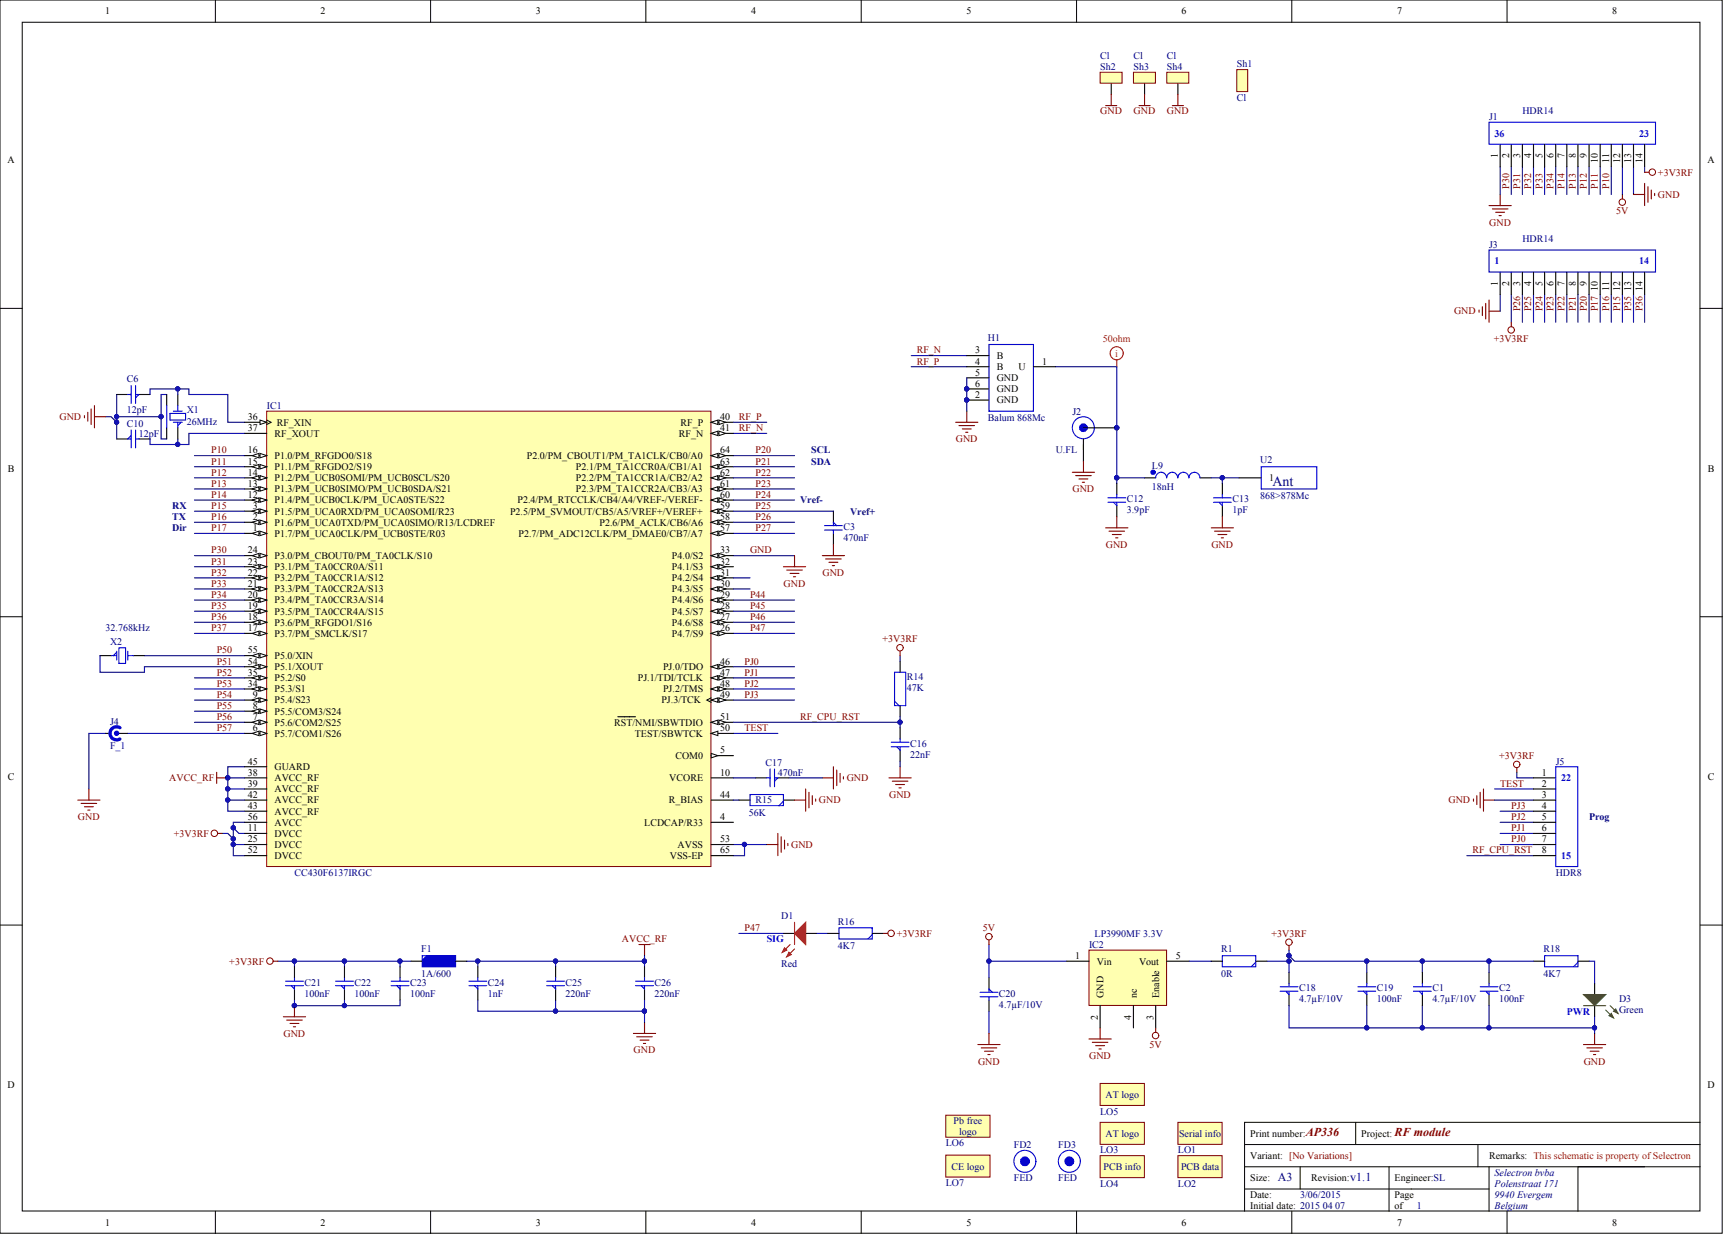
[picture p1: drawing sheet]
<svg xmlns="http://www.w3.org/2000/svg" width="393mm" height="282mm" viewBox="0 0 393 282" stroke-linecap="round" stroke-linejoin="round" font-family="sans-serif">
<defs><g id="words">
<text font-size="3.2" fill="#000080" x="290.3" y="110.9">Ant</text>
<g font-size="2.7" fill="#800000">
<text x="297.9" y="259.4">AP336</text>
<text x="318.2" y="259.4">RF module</text>
</g>
<g font-size="2.7" fill="#000080">
<text x="291.6" y="269.5">A3</text>
<text x="308" y="269.5">v1.1</text>
</g>
<g font-size="2.3">
<text x="24" y="3.3">1</text>
<text x="73.1" y="3.3">2</text>
<text x="122.2" y="3.3">3</text>
<text x="171.3" y="3.3">4</text>
<text x="220.5" y="3.3">5</text>
<text x="269.6" y="3.3">6</text>
<text x="318.7" y="3.3">7</text>
<text x="367.8" y="3.3">8</text>
<text x="1.7" y="37.2">A</text>
<text x="341.8" y="36.1" transform="rotate(-90 341.8 36.1)">1</text>
<text x="344.3" y="36.1" transform="rotate(-90 344.3 36.1)">2</text>
<text x="346.8" y="36.1" transform="rotate(-90 346.8 36.1)">3</text>
<text x="349.4" y="36.1" transform="rotate(-90 349.4 36.1)">4</text>
<text x="351.9" y="36.1" transform="rotate(-90 351.9 36.1)">5</text>
<text x="354.4" y="36.1" transform="rotate(-90 354.4 36.1)">6</text>
<text x="357" y="36.1" transform="rotate(-90 357 36.1)">7</text>
<text x="359.5" y="36.1" transform="rotate(-90 359.5 36.1)">8</text>
<text x="362.1" y="36.1" transform="rotate(-90 362.1 36.1)">9</text>
<text x="364.6" y="37.3" transform="rotate(-90 364.6 37.3)">10</text>
<text x="367.1" y="37.3" transform="rotate(-90 367.1 37.3)">11</text>
<text x="369.7" y="37.3" transform="rotate(-90 369.7 37.3)">12</text>
<text x="372.2" y="37.3" transform="rotate(-90 372.2 37.3)">13</text>
<text x="374.7" y="37.3" transform="rotate(-90 374.7 37.3)">14</text>
<text x="389.6" y="37.2">A</text>
<text x="341.8" y="65.3" transform="rotate(-90 341.8 65.3)">1</text>
<text x="344.3" y="65.3" transform="rotate(-90 344.3 65.3)">2</text>
<text x="346.8" y="65.3" transform="rotate(-90 346.8 65.3)">3</text>
<text x="349.4" y="65.3" transform="rotate(-90 349.4 65.3)">4</text>
<text x="351.9" y="65.3" transform="rotate(-90 351.9 65.3)">5</text>
<text x="354.4" y="65.3" transform="rotate(-90 354.4 65.3)">6</text>
<text x="357" y="65.3" transform="rotate(-90 357 65.3)">7</text>
<text x="359.5" y="65.3" transform="rotate(-90 359.5 65.3)">8</text>
<text x="362.1" y="65.3" transform="rotate(-90 362.1 65.3)">9</text>
<text x="364.6" y="66.5" transform="rotate(-90 364.6 66.5)">10</text>
<text x="367.1" y="66.5" transform="rotate(-90 367.1 66.5)">11</text>
<text x="369.7" y="66.5" transform="rotate(-90 369.7 66.5)">12</text>
<text x="372.2" y="66.5" transform="rotate(-90 372.2 66.5)">13</text>
<text x="374.7" y="66.5" transform="rotate(-90 374.7 66.5)">14</text>
<text x="222.5" y="80.7">3</text>
<text x="222.5" y="83.2">4</text>
<text x="227.4" y="81.9">B</text>
<text x="237.8" y="83.2">1</text>
<text x="222.5" y="85.7">5</text>
<text x="222.5" y="88.3">6</text>
<text x="227.4" y="84.5">B</text>
<text x="227.4" y="87">GND</text>
<text x="227.4" y="89.5">GND</text>
<text x="232.4" y="84.5">U</text>
<text x="56.5" y="95.9">36</text>
<text x="164.3" y="95.9">40</text>
<text x="222.5" y="90.8">2</text>
<text x="227.4" y="92.1">GND</text>
<text x="56.5" y="98.4">37</text>
<text x="62.6" y="99.7">RF_XOUT</text>
<text x="63.1" y="97.1">RF_XIN</text>
<text x="154.9" y="99.7">RF_N</text>
<text x="155.3" y="97.1">RF_P</text>
<text x="164.3" y="98.4">41</text>
<text x="1.8" y="107.6">B</text>
<text x="56.5" y="106">15</text>
<text x="56.5" y="103.5">16</text>
<text x="62.6" y="107.3">P1.1/PM_RFGDO2/S19</text>
<text x="62.6" y="104.7">P1.0/PM_RFGDO0/S18</text>
<text x="120.2" y="104.7">P2.0/PM_CBOUT1/PM_TA1CLK/CB0/A0</text>
<text x="131.4" y="107.3">P2.1/PM_TA1CCR0A/CB1/A1</text>
<text x="164.3" y="106">63</text>
<text x="164.3" y="103.5">64</text>
<text x="389.7" y="107.6">B</text>
<text x="56.5" y="113.6">12</text>
<text x="56.5" y="111.1">13</text>
<text x="56.5" y="108.6">14</text>
<text x="62.6" y="112.4">P1.3/PM_UCB0SIMO/PM_UCB0SDA/S21</text>
<text x="62.6" y="109.8">P1.2/PM_UCB0SOMI/PM_UCB0SCL/S20</text>
<text x="131.4" y="112.4">P2.3/PM_TA1CCR2A/CB3/A3</text>
<text x="131.4" y="109.8">P2.2/PM_TA1CCR1A/CB2/A2</text>
<text x="164.3" y="113.6">60</text>
<text x="164.3" y="111.1">61</text>
<text x="164.3" y="108.6">62</text>
<text x="289.5" y="109.8">1</text>
<text x="57.7" y="118.7">2</text>
<text x="57.7" y="116.2">3</text>
<text x="62.6" y="120">P1.6/PM_UCA0TXD/PM_UCA0SIMO/R13/LCDREF</text>
<text x="62.6" y="117.4">P1.5/PM_UCA0RXD/PM_UCA0SOMI/R23</text>
<text x="62.6" y="114.9">P1.4/PM_UCB0CLK/PM_UCA0STE/S22</text>
<text x="116.4" y="117.4">P2.5/PM_SVMOUT/CB5/A5/VREF+/VEREF+</text>
<text x="118.1" y="114.9">P2.4/PM_RTCCLK/CB4/A4/VREF-/VEREF-</text>
<text x="136.8" y="120">P2.6/PM_ACLK/CB6/A6</text>
<text x="164.3" y="118.7">58</text>
<text x="164.3" y="116.2">59</text>
<text x="57.7" y="121.2">1</text>
<text x="62.6" y="122.5">P1.7/PM_UCA0CLK/PM_UCB0STE/R03</text>
<text x="118.3" y="122.5">P2.7/PM_ADC12CLK/PM_DMAE0/CB7/A7</text>
<text x="164.3" y="121.2">57</text>
<text x="56.5" y="131.4">22</text>
<text x="56.5" y="128.8">23</text>
<text x="56.5" y="126.3">24</text>
<text x="62.6" y="130.1">P3.1/PM_TA0CCR0A/S11</text>
<text x="62.6" y="127.6">P3.0/PM_CBOUT0/PM_TA0CLK/S10</text>
<text x="153.3" y="130.1">P4.1/S3</text>
<text x="153.3" y="127.6">P4.0/S2</text>
<text x="164.3" y="131.4">31</text>
<text x="164.3" y="128.8">32</text>
<text x="164.3" y="126.3">33</text>
<text x="56.5" y="136.5">20</text>
<text x="56.5" y="133.9">21</text>
<text x="62.6" y="137.7">P3.4/PM_TA0CCR3A/S14</text>
<text x="62.6" y="135.2">P3.3/PM_TA0CCR2A/S13</text>
<text x="62.6" y="132.6">P3.2/PM_TA0CCR1A/S12</text>
<text x="153.3" y="137.7">P4.4/S6</text>
<text x="153.3" y="135.2">P4.3/S5</text>
<text x="153.3" y="132.6">P4.2/S4</text>
<text x="164.3" y="136.5">29</text>
<text x="164.3" y="133.9">30</text>
<text x="56.5" y="141.5">18</text>
<text x="56.5" y="139">19</text>
<text x="62.6" y="142.8">P3.6/PM_RFGDO1/S16</text>
<text x="62.6" y="140.3">P3.5/PM_TA0CCR4A/S15</text>
<text x="153.3" y="142.8">P4.6/S8</text>
<text x="153.3" y="140.3">P4.5/S7</text>
<text x="164.3" y="141.5">27</text>
<text x="164.3" y="139">28</text>
<text x="56.5" y="144.1">17</text>
<text x="56.5" y="149.1">55</text>
<text x="62.6" y="145.3">P3.7/PM_SMCLK/S17</text>
<text x="153.3" y="145.3">P4.7/S9</text>
<text x="164.3" y="144.1">26</text>
<text x="56.5" y="154.2">35</text>
<text x="56.5" y="151.7">54</text>
<text x="62.6" y="155.5">P5.2/S0</text>
<text x="62.6" y="152.9">P5.1/XOUT</text>
<text x="62.6" y="150.4">P5.0/XIN</text>
<text x="145.5" y="155.5">PJ.1/TDI/TCLK</text>
<text x="151.3" y="152.9">PJ.0/TDO</text>
<text x="164.3" y="151.7">46</text>
<text x="164.3" y="154.2">47</text>
<text x="56.5" y="156.7">34</text>
<text x="57.7" y="161.8">8</text>
<text x="57.7" y="159.3">9</text>
<text x="62.6" y="160.5">P5.4/S23</text>
<text x="62.6" y="158">P5.3/S1</text>
<text x="150.9" y="160.5">PJ.3/TCK</text>
<text x="151.3" y="158">PJ.2/TMS</text>
<text x="164.3" y="156.7">48</text>
<text x="164.3" y="159.3">49</text>
<text x="57.7" y="166.9">6</text>
<text x="57.7" y="164.3">7</text>
<text x="62.6" y="165.6">P5.6/COM2/S25</text>
<text x="62.6" y="163.1">P5.5/COM3/S24</text>
<text x="140.1" y="165.6">RST/NMI/SBWTDIO</text>
<text x="164.3" y="166.9">50</text>
<text x="164.3" y="164.3">51</text>
<text x="62.6" y="168.2">P5.7/COM1/S26</text>
<text x="144.9" y="168.2">TEST/SBWTCK</text>
<text x="154.1" y="173.2">COM0</text>
<text x="164.3" y="172">5</text>
<text x="1.8" y="178">C</text>
<text x="56.5" y="177">38</text>
<text x="56.5" y="179.6">39</text>
<text x="56.5" y="174.5">45</text>
<text x="62.6" y="178.3">AVCC_RF</text>
<text x="62.6" y="175.8">GUARD</text>
<text x="152.7" y="178.3">VCORE</text>
<text x="164.3" y="177">10</text>
<text x="351.8" y="179.6">2</text>
<text x="351.8" y="177">1</text>
<text x="389.7" y="178">C</text>
<text x="56.5" y="182.1">42</text>
<text x="56.5" y="184.6">43</text>
<text x="62.6" y="180.8">AVCC_RF</text>
<text x="62.6" y="183.4">AVCC_RF</text>
<text x="62.6" y="185.9">AVCC_RF</text>
<text x="152.6" y="183.4">R_BIAS</text>
<text x="164.3" y="182.1">44</text>
<text x="351.8" y="182.1">3</text>
<text x="351.8" y="184.6">4</text>
<text x="56.5" y="189.7">11</text>
<text x="56.5" y="187.2">56</text>
<text x="62.6" y="191">DVCC</text>
<text x="62.6" y="188.4">AVCC</text>
<text x="147" y="188.4">LCDCAP/R33</text>
<text x="164.3" y="187.2">4</text>
<text x="351.8" y="187.2">5</text>
<text x="351.8" y="189.7">6</text>
<text x="56.5" y="192.2">25</text>
<text x="56.5" y="194.8">52</text>
<text x="62.6" y="193.5">DVCC</text>
<text x="62.6" y="196">DVCC</text>
<text x="152.8" y="196">VSS-EP</text>
<text x="154.6" y="193.5">AVSS</text>
<text x="164.3" y="192.2">53</text>
<text x="164.3" y="194.8">65</text>
<text x="351.8" y="192.2">7</text>
<text x="351.8" y="194.8">8</text>
<text x="245.3" y="218.9">1</text>
<text x="250.2" y="220.1">Vin</text>
<text x="259.9" y="220.1">Vout</text>
<text x="268.2" y="218.9">5</text>
<text x="251.8" y="227.8" transform="rotate(-90 251.8 227.8)">GND</text>
<text x="259.4" y="227.8" transform="rotate(-90 259.4 227.8)">nc</text>
<text x="264.4" y="227.8" transform="rotate(-90 264.4 227.8)">Enable</text>
<text x="250.5" y="232.7" transform="rotate(-90 250.5 232.7)">2</text>
<text x="258.1" y="232.7" transform="rotate(-90 258.1 232.7)">4</text>
<text x="263.2" y="232.7" transform="rotate(-90 263.2 232.7)">3</text>
<text x="1.7" y="248.4">D</text>
<text x="389.6" y="248.4">D</text>
<text x="285.2" y="259.5">Print number:</text>
<text x="310.6" y="259.5">Project:</text>
<text x="285.2" y="269.6">Size:</text>
<text x="285.2" y="264.5">Variant: [No Variations]</text>
<text x="299.2" y="269.6">Revision:</text>
<text x="318.2" y="269.6">Engineer:SL</text>
<text x="339.7" y="264.5">Remarks: This schematic is property of Selectron</text>
<text x="285.2" y="273.4">Date:</text>
<text x="285.2" y="275.9">Initial date: 2015 04 07</text>
<text x="318.2" y="273.4">Page</text>
<text x="318.2" y="275.9">of</text>
<text x="24" y="279.7">1</text>
<text x="73.1" y="279.7">2</text>
<text x="122.2" y="279.7">3</text>
<text x="171.3" y="279.7">4</text>
<text x="220.5" y="279.7">5</text>
<text x="269.6" y="279.7">6</text>
<text x="318.7" y="279.7">7</text>
<text x="367.8" y="279.7">8</text>
</g>
<g font-size="2.3" fill="#000080">
<text x="251" y="16">Sh2</text>
<text x="251" y="13.4">Cl</text>
<text x="258.6" y="16">Sh3</text>
<text x="258.6" y="13.4">Cl</text>
<text x="266.2" y="16">Sh4</text>
<text x="266.2" y="13.4">Cl</text>
<text x="282.2" y="15.4">Sh1</text>
<text x="282.2" y="23">Cl</text>
<text x="339.7" y="27.4">J1</text>
<text x="347.3" y="26.1">HDR14</text>
<text x="339.7" y="56.6">J3</text>
<text x="347.3" y="55.3">HDR14</text>
<text x="225.4" y="77.9">H1</text>
<text x="28.9" y="87.2">C6</text>
<text x="28.9" y="94.4">12pF</text>
<text x="42.6" y="94.4">X1</text>
<text x="60.8" y="93.3">IC1</text>
<text x="244.7" y="94.6">J2</text>
<text x="28.9" y="97.4">C10</text>
<text x="31.7" y="99.7">12pF</text>
<text x="42.6" y="96.9">26MHz</text>
<text x="225.4" y="96.1">Balum 868Mc</text>
<text x="185.1" y="103.5">SCL</text>
<text x="185.1" y="106">SDA</text>
<text x="240.9" y="103.5">U.FL</text>
<text x="262.8" y="107.1">L9</text>
<text x="287.5" y="105.8">U2</text>
<text x="262.8" y="111.9">18nH</text>
<text x="287.5" y="113.9">868&gt;878Mc</text>
<text x="39.3" y="116.2">RX</text>
<text x="39.3" y="118.7">TX</text>
<text x="182.5" y="114.9">Vref-</text>
<text x="194" y="117.4">Vref+</text>
<text x="257.1" y="114.6">C12</text>
<text x="257.1" y="117.2">3.9pF</text>
<text x="281.2" y="114.6">C13</text>
<text x="281.2" y="117.2">1pF</text>
<text x="39.3" y="121.2">Dir</text>
<text x="192.4" y="121">C3</text>
<text x="192.4" y="123.5">470nF</text>
<text x="24.1" y="144.1">32.768kHz</text>
<text x="25.1" y="147.1">X2</text>
<text x="206.9" y="155.2">R14</text>
<text x="206.9" y="157.8">47K</text>
<text x="25.1" y="165.4">J4</text>
<text x="25.1" y="170.9">F_1</text>
<text x="207.6" y="170.4">C16</text>
<text x="207.6" y="173">22nF</text>
<text x="174.7" y="174.7">C17</text>
<text x="177.5" y="177">470nF</text>
<text x="355" y="174.5">J5</text>
<text x="172.4" y="183.4">R15</text>
<text x="170.9" y="186.2">56K</text>
<text x="362.6" y="187.2">Prog</text>
<text x="67.2" y="199.9">CC430F6137IRGC</text>
<text x="355" y="199.9">HDR8</text>
<text x="178.2" y="209.7">D1</text>
<text x="191.2" y="211">R16</text>
<text x="249.7" y="213.8">LP3990MF 3.3V</text>
<text x="96.1" y="217.4">F1</text>
<text x="178.2" y="220.6">Red</text>
<text x="191.2" y="216.6">4K7</text>
<text x="248.5" y="216.3">IC2</text>
<text x="278.6" y="217.4">R1</text>
<text x="352.2" y="217.4">R18</text>
<text x="69.5" y="225">C21</text>
<text x="69.5" y="227.5">100nF</text>
<text x="80.9" y="225">C22</text>
<text x="80.9" y="227.5">100nF</text>
<text x="93.6" y="225">C23</text>
<text x="93.6" y="227.5">100nF</text>
<text x="96.1" y="222.9">1A/600</text>
<text x="111.3" y="225">C24</text>
<text x="111.3" y="227.5">1nF</text>
<text x="129.1" y="225">C25</text>
<text x="129.1" y="227.5">220nF</text>
<text x="149.3" y="225">C26</text>
<text x="149.3" y="227.5">220nF</text>
<text x="227.9" y="227.5">C20</text>
<text x="278.6" y="222.9">0R</text>
<text x="296.4" y="226.2">C18</text>
<text x="314.1" y="226.2">C19</text>
<text x="326.8" y="226.2">C1</text>
<text x="342" y="226.2">C2</text>
<text x="352.2" y="222.9">4K7</text>
<text x="227.9" y="230">4.7µF/10V</text>
<text x="296.4" y="228.8">4.7µF/10V</text>
<text x="314.1" y="228.8">100nF</text>
<text x="326.8" y="228.8">4.7µF/10V</text>
<text x="342" y="228.8">100nF</text>
<text x="369.4" y="228.8">D3</text>
<text x="369.4" y="231.3">Green</text>
<text x="252.2" y="250.6">AT logo</text>
<text x="217.6" y="256.6">Pb free</text>
<text x="251" y="254.4">LO5</text>
<text x="215.8" y="261.7">LO6</text>
<text x="218.8" y="259.1">logo</text>
<text x="231.3" y="262">FD2</text>
<text x="241.5" y="262">FD3</text>
<text x="251" y="263.3">LO3</text>
<text x="252.2" y="259.5">AT logo</text>
<text x="268.7" y="263.3">LO1</text>
<text x="269" y="259.5">Serial info</text>
<text x="217.1" y="266.9">CE logo</text>
<text x="231.3" y="269.6">FED</text>
<text x="241.5" y="269.6">FED</text>
<text x="251.8" y="267.1">PCB info</text>
<text x="269.5" y="267.1">PCB data</text>
<text x="341" y="268.3">Selectron bvba</text>
<text x="215.8" y="270.7">LO7</text>
<text x="251" y="270.9">LO4</text>
<text x="268.7" y="270.9">LO2</text>
<text x="296.6" y="273.4">3/06/2015</text>
<text x="323.3" y="275.9">1</text>
<text x="341" y="270.9">Polenstraat 171</text>
<text x="341" y="273.4">9940 Evergem</text>
<text x="341" y="275.9">Belgium</text>
</g>
<g font-size="2.3" fill="#800000">
<text x="251" y="26.1">GND</text>
<text x="258.7" y="26.1">GND</text>
<text x="266.3" y="26.1">GND</text>
<text x="378.3" y="40.1">+3V3RF</text>
<text x="344.3" y="43.1" transform="rotate(-90 344.3 43.1)">P30</text>
<text x="346.8" y="43.1" transform="rotate(-90 346.8 43.1)">P31</text>
<text x="349.4" y="43.1" transform="rotate(-90 349.4 43.1)">P32</text>
<text x="351.9" y="43.1" transform="rotate(-90 351.9 43.1)">P33</text>
<text x="354.4" y="43.1" transform="rotate(-90 354.4 43.1)">P34</text>
<text x="357" y="43.1" transform="rotate(-90 357 43.1)">P14</text>
<text x="359.5" y="43.1" transform="rotate(-90 359.5 43.1)">P13</text>
<text x="362.1" y="43.1" transform="rotate(-90 362.1 43.1)">P12</text>
<text x="364.6" y="43.1" transform="rotate(-90 364.6 43.1)">P11</text>
<text x="367.1" y="43.1" transform="rotate(-90 367.1 43.1)">P10</text>
<text x="378.3" y="45.2">GND</text>
<text x="339.8" y="51.5">GND</text>
<text x="368.8" y="49">5V</text>
<text x="331.8" y="71.8">GND</text>
<text x="346.8" y="71" transform="rotate(-90 346.8 71)">P26</text>
<text x="349.4" y="71" transform="rotate(-90 349.4 71)">P25</text>
<text x="351.9" y="71" transform="rotate(-90 351.9 71)">P24</text>
<text x="354.4" y="71" transform="rotate(-90 354.4 71)">P23</text>
<text x="357" y="71" transform="rotate(-90 357 71)">P22</text>
<text x="359.5" y="71" transform="rotate(-90 359.5 71)">P21</text>
<text x="362.1" y="71" transform="rotate(-90 362.1 71)">P20</text>
<text x="364.6" y="71" transform="rotate(-90 364.6 71)">P17</text>
<text x="367.1" y="71" transform="rotate(-90 367.1 71)">P16</text>
<text x="369.7" y="71" transform="rotate(-90 369.7 71)">P15</text>
<text x="372.2" y="71" transform="rotate(-90 372.2 71)">P35</text>
<text x="374.7" y="71" transform="rotate(-90 374.7 71)">P36</text>
<text x="209.2" y="83.2">RF_P</text>
<text x="209.2" y="80.7">RF_N</text>
<text x="340.8" y="78.1">+3V3RF</text>
<text x="13.6" y="95.9">GND</text>
<text x="168.6" y="95.9">RF_P</text>
<text x="168.6" y="98.4">RF_N</text>
<text x="218.1" y="100.9">GND</text>
<text x="48.2" y="103.5">P10</text>
<text x="48.2" y="106">P11</text>
<text x="172.4" y="103.5">P20</text>
<text x="172.4" y="106">P21</text>
<text x="48.2" y="108.6">P12</text>
<text x="48.2" y="111.1">P13</text>
<text x="48.2" y="113.6">P14</text>
<text x="172.4" y="108.6">P22</text>
<text x="172.4" y="111.1">P23</text>
<text x="172.4" y="113.6">P24</text>
<text x="244.7" y="112.4">GND</text>
<text x="48.2" y="116.2">P15</text>
<text x="48.2" y="118.7">P16</text>
<text x="172.4" y="116.2">P25</text>
<text x="172.4" y="118.7">P26</text>
<text x="48.2" y="121.2">P17</text>
<text x="172.4" y="121.2">P27</text>
<text x="252.3" y="125">GND</text>
<text x="276.4" y="125">GND</text>
<text x="48.2" y="126.3">P30</text>
<text x="48.2" y="128.8">P31</text>
<text x="48.2" y="131.4">P32</text>
<text x="171.1" y="126.3">GND</text>
<text x="187.7" y="131.4">GND</text>
<text x="48.2" y="133.9">P33</text>
<text x="48.2" y="136.5">P34</text>
<text x="171.1" y="136.5">P44</text>
<text x="178.8" y="133.9">GND</text>
<text x="48.2" y="139">P35</text>
<text x="48.2" y="141.5">P36</text>
<text x="171.1" y="139">P45</text>
<text x="171.1" y="141.5">P46</text>
<text x="48.2" y="144.1">P37</text>
<text x="49.4" y="149.1">P50</text>
<text x="171.1" y="144.1">P47</text>
<text x="201.4" y="146.6">+3V3RF</text>
<text x="49.4" y="154.2">P52</text>
<text x="49.4" y="151.7">P51</text>
<text x="169.9" y="151.7">PJ0</text>
<text x="169.9" y="154.2">PJ1</text>
<text x="49.4" y="161.8">P55</text>
<text x="49.4" y="156.7">P53</text>
<text x="49.4" y="159.3">P54</text>
<text x="169.9" y="156.7">PJ2</text>
<text x="169.9" y="159.3">PJ3</text>
<text x="49.4" y="164.3">P56</text>
<text x="49.4" y="166.9">P57</text>
<text x="169.9" y="166.9">TEST</text>
<text x="182.5" y="164.3">RF_CPU_RST</text>
<text x="342.1" y="173.2">+3V3RF</text>
<text x="38.6" y="178.3">AVCC_RF</text>
<text x="193.2" y="178.3">GND</text>
<text x="342.3" y="179.6">TEST</text>
<text x="186.9" y="183.4">GND</text>
<text x="202.9" y="182.1">GND</text>
<text x="330.5" y="183.4">GND</text>
<text x="344.8" y="184.6">PJ3</text>
<text x="17.8" y="187.2">GND</text>
<text x="39.6" y="191">+3V3RF</text>
<text x="344.8" y="189.7">PJ1</text>
<text x="344.8" y="187.2">PJ2</text>
<text x="180.5" y="193.5">GND</text>
<text x="335.9" y="194.8">RF_CPU_RST</text>
<text x="344.8" y="192.2">PJ0</text>
<text x="141.9" y="215.1">AVCC_RF</text>
<text x="169.9" y="212.5">P47</text>
<text x="204.6" y="213.8">+3V3RF</text>
<text x="224.3" y="212.5">5V</text>
<text x="290.1" y="213.8">+3V3RF</text>
<text x="52.3" y="220.1">+3V3RF</text>
<text x="64.7" y="236.6">GND</text>
<text x="262.3" y="239.2">5V</text>
<text x="144.6" y="240.4">GND</text>
<text x="223.2" y="243">GND</text>
<text x="248.5" y="241.7">GND</text>
<text x="361.3" y="243">GND</text>
</g>
<g font-size="2.3" fill="#00f">
<text x="341" y="31.2">36</text>
<text x="374" y="31.2">23</text>
<text x="341" y="60.4">1</text>
<text x="374" y="60.4">14</text>
<text x="356.2" y="178.3">22</text>
<text x="356.2" y="196">15</text>
<text x="174.9" y="215.1">SIG</text>
<text x="357.5" y="231.6">PWR</text>
</g>
<g font-size="2.3" fill="#f00">
<text x="251.6" y="78.1">50ohm</text>
<text x="254.5" y="81.4">i</text>
</g>
</g></defs>
<g fill="#fff" stroke="#000" stroke-width=".23">
<path d="M0 0h392.9v281.5h-392.9z"/>
<path d="M5.1 5.1h382.8v271.3h-382.8z"/>
</g>
<g fill="none" stroke="#000" stroke-width=".23">
<path d="M49.1 0v5.1M98.2 0v5.1M147.4 0v5.1M196.5 0v5.1M245.6 0v5.1M294.7 0v5.1M343.8 0v5.1M0 70.4h5.1M387.9 70.4h5.1M0 140.8h5.1M387.9 140.8h5.1M0 211.1h5.1"/>
<path d="M387.9 211.1h5.1M309.3 256.2v5M387.9 256.2h-103.9v5M49.1 276.4v5.1M98.2 276.4v5.1M147.4 276.4v5.1M196.5 276.4v5.1M245.6 276.4v5.1M284 266.3h91.2M284 271.4h55.7M294.7 276.4v5.1M296.6 266.3v5.1"/>
<path d="M316.9 266.3v10.1M337.2 261.2v5.1M339.7 266.3v10.1M343.8 276.4v5.1M387.9 261.2h-103.9v15.2M387.9 266.3h-27.9v10.1"/>
</g>
<g fill="#ffffb0" stroke="#800000" stroke-width=".23">
<path d="M268.7 256.2h10.1v5h-10.1z"/>
<path d="M268.7 263.8h10.1v5h-10.1z"/>
</g>
<g fill="none" stroke="#00f" stroke-width=".25">
<circle cx="233.8" cy="265.1" r="2.51"/>
<circle cx="244" cy="265.1" r="2.51"/>
</g>
<g fill="none" stroke="#00f" stroke-width="1.3">
<circle cx="233.8" cy="265.1" r=".48"/>
<circle cx="244" cy="265.1" r=".48"/>
</g>
<path d="M207.9 81.2h12.7M207.9 83.7h12.7" fill="none" stroke="#000080" stroke-width=".25"/>
<path d="M60.8 93.8h101.4v104h-101.4z" fill="#ffffb0" stroke="#800000" stroke-width=".23"/>
<path d="M55.8 121.7h5" fill="none" stroke="#000" stroke-width=".25"/>
<path d="M59.3 121.2l1.5 .5-1.5 .5z" fill="#fff"/>
<path d="M59.3 121.2l1.5 .5-1.5 .5z" fill="none" stroke="#000" stroke-width=".23"/>
<path d="M57.6 121.7l1.5-.5v1z" fill="#fff"/>
<path d="M57.6 121.7l1.5-.5v1z" fill="none" stroke="#000" stroke-width=".23"/>
<path d="M55.8 119.2h5" fill="none" stroke="#000" stroke-width=".25"/>
<path d="M59.3 118.7l1.5 .5-1.5 .5z" fill="#fff"/>
<path d="M59.3 118.7l1.5 .5-1.5 .5z" fill="none" stroke="#000" stroke-width=".23"/>
<path d="M57.6 119.2l1.5-.5v1z" fill="#fff"/>
<path d="M57.6 119.2l1.5-.5v1z" fill="none" stroke="#000" stroke-width=".23"/>
<path d="M55.8 116.7h5" fill="none" stroke="#000" stroke-width=".25"/>
<path d="M59.3 116.2l1.5 .5-1.5 .5z" fill="#fff"/>
<path d="M59.3 116.2l1.5 .5-1.5 .5z" fill="none" stroke="#000" stroke-width=".23"/>
<path d="M57.6 116.7l1.5-.5v1z" fill="#fff"/>
<path d="M57.6 116.7l1.5-.5v1z" fill="none" stroke="#000" stroke-width=".23"/>
<path d="M162.3 172.5h5M162.3 187.7h5" fill="none" stroke="#000" stroke-width=".25"/>
<path d="M162.3 172l1.5 .5-1.5 .5z" fill="#fff"/>
<path d="M162.3 172l1.5 .5-1.5 .5z" fill="none" stroke="#000" stroke-width=".23"/>
<path d="M55.8 167.4h5" fill="none" stroke="#000" stroke-width=".25"/>
<path d="M59.3 166.9l1.5 .5-1.5 .5z" fill="#fff"/>
<path d="M59.3 166.9l1.5 .5-1.5 .5z" fill="none" stroke="#000" stroke-width=".23"/>
<path d="M57.6 167.4l1.5-.5v1z" fill="#fff"/>
<path d="M57.6 167.4l1.5-.5v1z" fill="none" stroke="#000" stroke-width=".23"/>
<path d="M55.8 164.9h5" fill="none" stroke="#000" stroke-width=".25"/>
<path d="M59.3 164.3l1.5 .6-1.5 .5z" fill="#fff"/>
<path d="M59.3 164.3l1.5 .6-1.5 .5z" fill="none" stroke="#000" stroke-width=".23"/>
<path d="M57.6 164.9l1.5-.6v1.1z" fill="#fff"/>
<path d="M57.6 164.9l1.5-.6v1.1z" fill="none" stroke="#000" stroke-width=".23"/>
<path d="M55.8 162.3h5" fill="none" stroke="#000" stroke-width=".25"/>
<path d="M59.3 161.8l1.5 .5-1.5 .5z" fill="#fff"/>
<path d="M59.3 161.8l1.5 .5-1.5 .5z" fill="none" stroke="#000" stroke-width=".23"/>
<path d="M57.6 162.3l1.5-.5v1z" fill="#fff"/>
<path d="M57.6 162.3l1.5-.5v1z" fill="none" stroke="#000" stroke-width=".23"/>
<path d="M55.8 159.8h5" fill="none" stroke="#000" stroke-width=".25"/>
<path d="M59.3 159.3l1.5 .5-1.5 .5z" fill="#fff"/>
<path d="M59.3 159.3l1.5 .5-1.5 .5z" fill="none" stroke="#000" stroke-width=".23"/>
<path d="M57.6 159.8l1.5-.5v1z" fill="#fff"/>
<path d="M57.6 159.8l1.5-.5v1z" fill="none" stroke="#000" stroke-width=".23"/>
<path d="M55.8 114.1h5M162.3 177.5h5M55.8 190.2h5" fill="none" stroke="#000" stroke-width=".25"/>
<path d="M59.3 113.6l1.5 .5-1.5 .5z" fill="#fff"/>
<path d="M59.3 113.6l1.5 .5-1.5 .5z" fill="none" stroke="#000" stroke-width=".23"/>
<path d="M57.6 114.1l1.5-.5v1z" fill="#fff"/>
<path d="M57.6 114.1l1.5-.5v1z" fill="none" stroke="#000" stroke-width=".23"/>
<path d="M55.8 111.6h5" fill="none" stroke="#000" stroke-width=".25"/>
<path d="M59.3 111.1l1.5 .5-1.5 .5z" fill="#fff"/>
<path d="M59.3 111.1l1.5 .5-1.5 .5z" fill="none" stroke="#000" stroke-width=".23"/>
<path d="M57.6 111.6l1.5-.5v1z" fill="#fff"/>
<path d="M57.6 111.6l1.5-.5v1z" fill="none" stroke="#000" stroke-width=".23"/>
<path d="M55.8 109.1h5" fill="none" stroke="#000" stroke-width=".25"/>
<path d="M59.3 108.6l1.5 .5-1.5 .5z" fill="#fff"/>
<path d="M59.3 108.6l1.5 .5-1.5 .5z" fill="none" stroke="#000" stroke-width=".23"/>
<path d="M57.6 109.1l1.5-.5v1z" fill="#fff"/>
<path d="M57.6 109.1l1.5-.5v1z" fill="none" stroke="#000" stroke-width=".23"/>
<path d="M55.8 106.5h5" fill="none" stroke="#000" stroke-width=".25"/>
<path d="M59.3 106l1.5 .5-1.5 .5z" fill="#fff"/>
<path d="M59.3 106l1.5 .5-1.5 .5z" fill="none" stroke="#000" stroke-width=".23"/>
<path d="M57.6 106.5l1.5-.5v1z" fill="#fff"/>
<path d="M57.6 106.5l1.5-.5v1z" fill="none" stroke="#000" stroke-width=".23"/>
<path d="M55.8 104h5" fill="none" stroke="#000" stroke-width=".25"/>
<path d="M59.3 103.5l1.5 .5-1.5 .5z" fill="#fff"/>
<path d="M59.3 103.5l1.5 .5-1.5 .5z" fill="none" stroke="#000" stroke-width=".23"/>
<path d="M57.6 104l1.5-.5v1z" fill="#fff"/>
<path d="M57.6 104l1.5-.5v1z" fill="none" stroke="#000" stroke-width=".23"/>
<path d="M55.8 144.6h5" fill="none" stroke="#000" stroke-width=".25"/>
<path d="M59.3 144.1l1.5 .5-1.5 .5z" fill="#fff"/>
<path d="M59.3 144.1l1.5 .5-1.5 .5z" fill="none" stroke="#000" stroke-width=".23"/>
<path d="M57.6 144.6l1.5-.5v1z" fill="#fff"/>
<path d="M57.6 144.6l1.5-.5v1z" fill="none" stroke="#000" stroke-width=".23"/>
<path d="M55.8 142h5" fill="none" stroke="#000" stroke-width=".25"/>
<path d="M59.3 141.5l1.5 .5-1.5 .5z" fill="#fff"/>
<path d="M59.3 141.5l1.5 .5-1.5 .5z" fill="none" stroke="#000" stroke-width=".23"/>
<path d="M57.6 142l1.5-.5v1z" fill="#fff"/>
<path d="M57.6 142l1.5-.5v1z" fill="none" stroke="#000" stroke-width=".23"/>
<path d="M55.8 139.5h5" fill="none" stroke="#000" stroke-width=".25"/>
<path d="M59.3 139l1.5 .5-1.5 .5z" fill="#fff"/>
<path d="M59.3 139l1.5 .5-1.5 .5z" fill="none" stroke="#000" stroke-width=".23"/>
<path d="M57.6 139.5l1.5-.5v1z" fill="#fff"/>
<path d="M57.6 139.5l1.5-.5v1z" fill="none" stroke="#000" stroke-width=".23"/>
<path d="M55.8 137h5" fill="none" stroke="#000" stroke-width=".25"/>
<path d="M59.3 136.5l1.5 .5-1.5 .5z" fill="#fff"/>
<path d="M59.3 136.5l1.5 .5-1.5 .5z" fill="none" stroke="#000" stroke-width=".23"/>
<path d="M57.6 137l1.5-.5v1z" fill="#fff"/>
<path d="M57.6 137l1.5-.5v1z" fill="none" stroke="#000" stroke-width=".23"/>
<path d="M55.8 134.4h5" fill="none" stroke="#000" stroke-width=".25"/>
<path d="M59.3 133.9l1.5 .5-1.5 .5z" fill="#fff"/>
<path d="M59.3 133.9l1.5 .5-1.5 .5z" fill="none" stroke="#000" stroke-width=".23"/>
<path d="M57.6 134.4l1.5-.5v1z" fill="#fff"/>
<path d="M57.6 134.4l1.5-.5v1z" fill="none" stroke="#000" stroke-width=".23"/>
<path d="M55.8 131.9h5" fill="none" stroke="#000" stroke-width=".25"/>
<path d="M59.3 131.4l1.5 .5-1.5 .5z" fill="#fff"/>
<path d="M59.3 131.4l1.5 .5-1.5 .5z" fill="none" stroke="#000" stroke-width=".23"/>
<path d="M57.6 131.9l1.5-.5v1z" fill="#fff"/>
<path d="M57.6 131.9l1.5-.5v1z" fill="none" stroke="#000" stroke-width=".23"/>
<path d="M55.8 129.3h5" fill="none" stroke="#000" stroke-width=".25"/>
<path d="M59.3 128.8l1.5 .5-1.5 .6z" fill="#fff"/>
<path d="M59.3 128.8l1.5 .5-1.5 .6z" fill="none" stroke="#000" stroke-width=".23"/>
<path d="M57.6 129.3l1.5-.5v1.1z" fill="#fff"/>
<path d="M57.6 129.3l1.5-.5v1.1z" fill="none" stroke="#000" stroke-width=".23"/>
<path d="M55.8 126.8h5" fill="none" stroke="#000" stroke-width=".25"/>
<path d="M59.3 126.3l1.5 .5-1.5 .5z" fill="#fff"/>
<path d="M59.3 126.3l1.5 .5-1.5 .5z" fill="none" stroke="#000" stroke-width=".23"/>
<path d="M57.6 126.8l1.5-.5v1z" fill="#fff"/>
<path d="M57.6 126.8l1.5-.5v1z" fill="none" stroke="#000" stroke-width=".23"/>
<path d="M162.3 144.6h5M55.8 192.8h5" fill="none" stroke="#000" stroke-width=".25"/>
<path d="M162.3 144.6l1.5-.5v1z" fill="#fff"/>
<path d="M162.3 144.6l1.5-.5v1z" fill="none" stroke="#000" stroke-width=".23"/>
<path d="M164 144.1l1.6 .5-1.6 .5z" fill="#fff"/>
<path d="M164 144.1l1.6 .5-1.6 .5z" fill="none" stroke="#000" stroke-width=".23"/>
<path d="M162.3 142h5" fill="none" stroke="#000" stroke-width=".25"/>
<path d="M162.3 142l1.5-.5v1z" fill="#fff"/>
<path d="M162.3 142l1.5-.5v1z" fill="none" stroke="#000" stroke-width=".23"/>
<path d="M164 141.5l1.6 .5-1.6 .5z" fill="#fff"/>
<path d="M164 141.5l1.6 .5-1.6 .5z" fill="none" stroke="#000" stroke-width=".23"/>
<path d="M162.3 139.5h5" fill="none" stroke="#000" stroke-width=".25"/>
<path d="M162.3 139.5l1.5-.5v1z" fill="#fff"/>
<path d="M162.3 139.5l1.5-.5v1z" fill="none" stroke="#000" stroke-width=".23"/>
<path d="M164 139l1.6 .5-1.6 .5z" fill="#fff"/>
<path d="M164 139l1.6 .5-1.6 .5z" fill="none" stroke="#000" stroke-width=".23"/>
<path d="M162.3 137h5" fill="none" stroke="#000" stroke-width=".25"/>
<path d="M162.3 137l1.5-.5v1z" fill="#fff"/>
<path d="M162.3 137l1.5-.5v1z" fill="none" stroke="#000" stroke-width=".23"/>
<path d="M164 136.5l1.6 .5-1.6 .5z" fill="#fff"/>
<path d="M164 136.5l1.6 .5-1.6 .5z" fill="none" stroke="#000" stroke-width=".23"/>
<path d="M162.3 134.4h5" fill="none" stroke="#000" stroke-width=".25"/>
<path d="M162.3 134.4l1.5-.5v1z" fill="#fff"/>
<path d="M162.3 134.4l1.5-.5v1z" fill="none" stroke="#000" stroke-width=".23"/>
<path d="M164 133.9l1.6 .5-1.6 .5z" fill="#fff"/>
<path d="M164 133.9l1.6 .5-1.6 .5z" fill="none" stroke="#000" stroke-width=".23"/>
<path d="M162.3 131.9h5" fill="none" stroke="#000" stroke-width=".25"/>
<path d="M162.3 131.9l1.5-.5v1z" fill="#fff"/>
<path d="M162.3 131.9l1.5-.5v1z" fill="none" stroke="#000" stroke-width=".23"/>
<path d="M164 131.4l1.6 .5-1.6 .5z" fill="#fff"/>
<path d="M164 131.4l1.6 .5-1.6 .5z" fill="none" stroke="#000" stroke-width=".23"/>
<path d="M162.3 129.3h5" fill="none" stroke="#000" stroke-width=".25"/>
<path d="M162.3 129.3l1.5-.5v1.1z" fill="#fff"/>
<path d="M162.3 129.3l1.5-.5v1.1z" fill="none" stroke="#000" stroke-width=".23"/>
<path d="M164 128.8l1.6 .5-1.6 .6z" fill="#fff"/>
<path d="M164 128.8l1.6 .5-1.6 .6z" fill="none" stroke="#000" stroke-width=".23"/>
<path d="M162.3 126.8h5" fill="none" stroke="#000" stroke-width=".25"/>
<path d="M162.3 126.8l1.5-.5v1z" fill="#fff"/>
<path d="M162.3 126.8l1.5-.5v1z" fill="none" stroke="#000" stroke-width=".23"/>
<path d="M164 126.3l1.6 .5-1.6 .5z" fill="#fff"/>
<path d="M164 126.3l1.6 .5-1.6 .5z" fill="none" stroke="#000" stroke-width=".23"/>
<path d="M55.8 157.2h5" fill="none" stroke="#000" stroke-width=".25"/>
<path d="M59.3 156.7l1.5 .5-1.5 .6z" fill="#fff"/>
<path d="M59.3 156.7l1.5 .5-1.5 .6z" fill="none" stroke="#000" stroke-width=".23"/>
<path d="M57.6 157.2l1.5-.5v1.1z" fill="#fff"/>
<path d="M57.6 157.2l1.5-.5v1.1z" fill="none" stroke="#000" stroke-width=".23"/>
<path d="M55.8 154.7h5" fill="none" stroke="#000" stroke-width=".25"/>
<path d="M59.3 154.2l1.5 .5-1.5 .5z" fill="#fff"/>
<path d="M59.3 154.2l1.5 .5-1.5 .5z" fill="none" stroke="#000" stroke-width=".23"/>
<path d="M57.6 154.7l1.5-.5v1z" fill="#fff"/>
<path d="M60.8 95.9l1.1 .5-1.1 .5M57.6 154.7l1.5-.5v1z" fill="none" stroke="#000" stroke-width=".23"/>
<path d="M55.8 96.4h5" fill="none" stroke="#000" stroke-width=".25"/>
<path d="M59.3 95.9l1.5 .5-1.5 .5z" fill="#fff"/>
<path d="M59.3 95.9l1.5 .5-1.5 .5z" fill="none" stroke="#000" stroke-width=".23"/>
<path d="M55.8 98.9h5M162.3 96.4h5M55.8 177.5h5M55.8 180.1h5" fill="none" stroke="#000" stroke-width=".25"/>
<path d="M162.3 96.4l1.5-.5v1z" fill="#fff"/>
<path d="M162.3 96.4l1.5-.5v1z" fill="none" stroke="#000" stroke-width=".23"/>
<path d="M164 95.9l1.6 .5-1.6 .5z" fill="#fff"/>
<path d="M164 95.9l1.6 .5-1.6 .5z" fill="none" stroke="#000" stroke-width=".23"/>
<path d="M162.3 98.9h5" fill="none" stroke="#000" stroke-width=".25"/>
<path d="M162.3 98.9l1.5-.5v1z" fill="#fff"/>
<path d="M162.3 98.9l1.5-.5v1z" fill="none" stroke="#000" stroke-width=".23"/>
<path d="M164 98.4l1.6 .5-1.6 .5z" fill="#fff"/>
<path d="M164 98.4l1.6 .5-1.6 .5z" fill="none" stroke="#000" stroke-width=".23"/>
<path d="M162.3 152.2h5M55.8 175h5M55.8 182.6h5M55.8 185.1h5M162.3 182.6h5" fill="none" stroke="#000" stroke-width=".25"/>
<path d="M162.3 152.2l1.5-.5v1z" fill="#fff"/>
<path d="M162.3 152.2l1.5-.5v1z" fill="none" stroke="#000" stroke-width=".23"/>
<path d="M164 151.7l1.6 .5-1.6 .5z" fill="#fff"/>
<path d="M164 151.7l1.6 .5-1.6 .5z" fill="none" stroke="#000" stroke-width=".23"/>
<path d="M162.3 154.7h5" fill="none" stroke="#000" stroke-width=".25"/>
<path d="M162.3 154.7l1.5-.5v1z" fill="#fff"/>
<path d="M162.3 154.7l1.5-.5v1z" fill="none" stroke="#000" stroke-width=".23"/>
<path d="M164 154.2l1.6 .5-1.6 .5z" fill="#fff"/>
<path d="M164 154.2l1.6 .5-1.6 .5z" fill="none" stroke="#000" stroke-width=".23"/>
<path d="M162.3 157.2h5" fill="none" stroke="#000" stroke-width=".25"/>
<path d="M162.3 157.2l1.5-.5v1.1z" fill="#fff"/>
<path d="M162.3 157.2l1.5-.5v1.1z" fill="none" stroke="#000" stroke-width=".23"/>
<path d="M164 156.7l1.6 .5-1.6 .6z" fill="#fff"/>
<path d="M162.3 159.3l-1.1 .5 1.1 .5M164 156.7l1.6 .5-1.6 .6z" fill="none" stroke="#000" stroke-width=".23"/>
<path d="M162.3 159.8h5" fill="none" stroke="#000" stroke-width=".25"/>
<path d="M162.3 159.8l1.5-.5v1z" fill="#fff"/>
<path d="M162.3 159.8l1.5-.5v1z" fill="none" stroke="#000" stroke-width=".23"/>
<path d="M164 159.3l1.6 .5-1.6 .5z" fill="#fff"/>
<path d="M164 159.3l1.6 .5-1.6 .5z" fill="none" stroke="#000" stroke-width=".23"/>
<path d="M162.3 167.4h5" fill="none" stroke="#000" stroke-width=".25"/>
<path d="M162.3 167.4l1.5-.5v1z" fill="#fff"/>
<path d="M162.3 167.4l1.5-.5v1z" fill="none" stroke="#000" stroke-width=".23"/>
<path d="M162.3 164.9h5" fill="none" stroke="#000" stroke-width=".25"/>
<path d="M162.3 164.9l1.5-.6v1.1z" fill="#fff"/>
<path d="M162.3 164.9l1.5-.6v1.1z" fill="none" stroke="#000" stroke-width=".23"/>
<path d="M164 164.3l1.6 .6-1.6 .5z" fill="#fff"/>
<path d="M164 164.3l1.6 .6-1.6 .5z" fill="none" stroke="#000" stroke-width=".23"/>
<path d="M55.8 152.2h5M141 163.6h4M55.8 195.3h5M162.3 192.8h5" fill="none" stroke="#000" stroke-width=".25"/>
<path d="M59.3 151.7l1.5 .5-1.5 .5z" fill="#fff"/>
<path d="M59.3 151.7l1.5 .5-1.5 .5z" fill="none" stroke="#000" stroke-width=".23"/>
<path d="M57.6 152.2l1.5-.5v1z" fill="#fff"/>
<path d="M57.6 152.2l1.5-.5v1z" fill="none" stroke="#000" stroke-width=".23"/>
<path d="M55.8 149.6h5" fill="none" stroke="#000" stroke-width=".25"/>
<path d="M59.3 149.1l1.5 .5-1.5 .5z" fill="#fff"/>
<path d="M59.3 149.1l1.5 .5-1.5 .5z" fill="none" stroke="#000" stroke-width=".23"/>
<path d="M57.6 149.6l1.5-.5v1z" fill="#fff"/>
<path d="M57.6 149.6l1.5-.5v1z" fill="none" stroke="#000" stroke-width=".23"/>
<path d="M162.3 121.7h5M55.8 187.7h5" fill="none" stroke="#000" stroke-width=".25"/>
<path d="M162.3 121.7l1.5-.5v1z" fill="#fff"/>
<path d="M162.3 121.7l1.5-.5v1z" fill="none" stroke="#000" stroke-width=".23"/>
<path d="M164 121.2l1.6 .5-1.6 .5z" fill="#fff"/>
<path d="M164 121.2l1.6 .5-1.6 .5z" fill="none" stroke="#000" stroke-width=".23"/>
<path d="M162.3 119.2h5" fill="none" stroke="#000" stroke-width=".25"/>
<path d="M162.3 119.2l1.5-.5v1z" fill="#fff"/>
<path d="M162.3 119.2l1.5-.5v1z" fill="none" stroke="#000" stroke-width=".23"/>
<path d="M164 118.7l1.6 .5-1.6 .5z" fill="#fff"/>
<path d="M164 118.7l1.6 .5-1.6 .5z" fill="none" stroke="#000" stroke-width=".23"/>
<path d="M162.3 116.7h5" fill="none" stroke="#000" stroke-width=".25"/>
<path d="M162.3 116.7l1.5-.5v1z" fill="#fff"/>
<path d="M162.3 116.7l1.5-.5v1z" fill="none" stroke="#000" stroke-width=".23"/>
<path d="M164 116.2l1.6 .5-1.6 .5z" fill="#fff"/>
<path d="M164 116.2l1.6 .5-1.6 .5z" fill="none" stroke="#000" stroke-width=".23"/>
<path d="M162.3 114.1h5" fill="none" stroke="#000" stroke-width=".25"/>
<path d="M162.3 114.1l1.5-.5v1z" fill="#fff"/>
<path d="M162.3 114.1l1.5-.5v1z" fill="none" stroke="#000" stroke-width=".23"/>
<path d="M164 113.6l1.6 .5-1.6 .5z" fill="#fff"/>
<path d="M164 113.6l1.6 .5-1.6 .5z" fill="none" stroke="#000" stroke-width=".23"/>
<path d="M162.3 111.6h5" fill="none" stroke="#000" stroke-width=".25"/>
<path d="M162.3 111.6l1.5-.5v1z" fill="#fff"/>
<path d="M162.3 111.6l1.5-.5v1z" fill="none" stroke="#000" stroke-width=".23"/>
<path d="M164 111.1l1.6 .5-1.6 .5z" fill="#fff"/>
<path d="M164 111.1l1.6 .5-1.6 .5z" fill="none" stroke="#000" stroke-width=".23"/>
<path d="M162.3 109.1h5" fill="none" stroke="#000" stroke-width=".25"/>
<path d="M162.3 109.1l1.5-.5v1z" fill="#fff"/>
<path d="M162.3 109.1l1.5-.5v1z" fill="none" stroke="#000" stroke-width=".23"/>
<path d="M164 108.6l1.6 .5-1.6 .5z" fill="#fff"/>
<path d="M164 108.6l1.6 .5-1.6 .5z" fill="none" stroke="#000" stroke-width=".23"/>
<path d="M162.3 106.5h5" fill="none" stroke="#000" stroke-width=".25"/>
<path d="M162.3 106.5l1.5-.5v1z" fill="#fff"/>
<path d="M162.3 106.5l1.5-.5v1z" fill="none" stroke="#000" stroke-width=".23"/>
<path d="M164 106l1.6 .5-1.6 .5z" fill="#fff"/>
<path d="M164 106l1.6 .5-1.6 .5z" fill="none" stroke="#000" stroke-width=".23"/>
<path d="M162.3 104h5" fill="none" stroke="#000" stroke-width=".25"/>
<path d="M162.3 104l1.5-.5v1z" fill="#fff"/>
<path d="M162.3 104l1.5-.5v1z" fill="none" stroke="#000" stroke-width=".23"/>
<path d="M164 103.5l1.6 .5-1.6 .5z" fill="#fff"/>
<path d="M164 103.5l1.6 .5-1.6 .5z" fill="none" stroke="#000" stroke-width=".23"/>
<g fill="none" stroke="#000" stroke-width=".25">
<path d="M26.6 90h2.6M31.7 90h2.5M38 90v2.6M38 97.6v2.6M40.6 90v2.6M40.6 97.6v2.6M26.6 100.2h2.6M31.7 100.2h2.5M205.4 150.9v2.5M172.4 177.5h2.5M177.5 177.5h2.5M205.4 161.1v2.5"/>
<path d="M205.4 166.1v2.6M205.4 171.2v2.5M162.3 195.3h5M168.6 182.6h2.5M178.7 182.6h2.6M178.7 213h2.6M183.8 213h2.6"/>
</g>
<g fill="none" stroke="#000080" stroke-width=".25">
<path d="M24.1 95.1h1.3l1.2 1.3M26.6 90v10.2M34.2 90v-1.2h8.9v1.2h8.9v6.4h3.8M40.6 88.8v1.2M55.8 98.9h-12.7v2.6h-8.9v-1.3M167.3 96.4h7.6M167.3 98.9h7.6M40.6 100.2v1.3M44.4 111.6h11.4M44.4 114.1h11.4M167.3 111.6h14M167.3 114.1h14"/>
<path d="M167.3 106.5h14M167.3 104h14M167.3 109.1h14M167.3 119.2h14M44.4 121.7h11.4M44.4 139.5h11.4M44.4 137h11.4M44.4 134.4h11.4M167.3 121.7h14M167.3 139.5h14M167.3 126.8h14M167.3 137h14"/>
<path d="M44.4 154.7h11.4M44.4 157.2h11.4M167.3 152.2h14M167.3 154.7h14M167.3 157.2h14M167.3 159.8h14M167.3 142h14M167.3 144.6h14M205.4 149.6v1.3M55.8 175h-3.8v10.1h3.8M167.3 167.4h10.2M167.3 177.5h5.1"/>
<path d="M180 177.5h7.6M205.4 163.6v2.5M205.4 173.7v1.3M50.7 190.2h1.3l1.2 1.3M52 182.6h3.8M52 180.1h3.8M53.2 188.9l1.3 1.3h1.3M53.2 192.8h2.6M55.8 187.7h-2.6v7.6h2.6M167.3 192.8h7.6M167.3 182.6h1.3M169.9 192.8v2.5h-2.6"/>
</g>
<g fill="#000080" stroke="#000080" stroke-width=".23">
<circle cx="53.2" cy="188.9" r=".48"/>
<circle cx="53.2" cy="191.5" r=".48"/>
<circle cx="53.2" cy="192.7" r=".48"/>
<circle cx="169.8" cy="192.7" r=".48"/>
<circle cx="205.3" cy="164.8" r=".48"/>
<circle cx="51.9" cy="177.5" r=".48"/>
<circle cx="51.9" cy="180" r=".48"/>
<circle cx="51.9" cy="182.6" r=".48"/>
<circle cx="26.6" cy="96.4" r=".48"/>
<circle cx="26.6" cy="95.1" r=".48"/>
<circle cx="40.5" cy="101.4" r=".48"/>
<circle cx="40.5" cy="88.7" r=".48"/>
</g>
<g fill="none" stroke="#800000" stroke-width=".25">
<path d="M49.4 177.5h2.6M49.4 176.3v2.5M187.6 177.5h2.6M190.2 175v5.1M190.9 175.8v3.5M191.7 176.5v2.1M192.4 177.3v.5M202.8 177.5h5.1M203.6 178.3h3.5M204.4 179.1h2M205.1 179.8h.5M205.4 175v2.5"/>
<path d="M174.9 192.8h2.6M177.5 190.2v5.1M178.2 191v3.5M179 191.7v2.1M179.8 192.5v.5M181.3 182.6h2.5M183.8 180.1v5M184.6 180.8v3.6M185.3 181.6v2M186.1 182.4v.5"/>
</g>
<g fill="none" stroke="#00f" stroke-width=".25">
<path d="M29.2 90h.7M29.9 88v4.1M29.9 98.2v4M29.9 99.4l-.7 .8h.7M30.9 88v4.1M30.9 98.2v4M30.9 90h.8l-.8 .8M38 92.6v5M38.8 94.4h3.5v1.5h-3.5zM39.6 93.8h2M39.6 96.4h2M40.6 92.6v1.2"/>
<path d="M40.6 96.4v1.2M41.3 96.4l-.7 .7M30.9 100.2h.8M204.1 153.4h2.5v7.7h-2.5zM174.9 177.5h.8M175.7 175.5v4.1M176.7 175.5v4.1M176.7 177.5h.8l-.8 .8M203.3 169.4h4.1M203.3 170.4h4.1M204.1 160l1 1.1M204.6 170.4l.8 .8v-.8"/>
<path d="M205.4 168.7v.7M171.1 181.3h7.6v2.6h-7.6zM178.7 182.9l-1 1"/>
</g>
<path d="M183.8 210.5v5.1l-2.5-2.6z" fill="#f00"/>
<path d="M180.3 215.6l-1.8 1.8M181.3 216.6l-1.8 1.8M183.8 210.5v5.1l-2.5-2.6z" fill="none" stroke="#f00" stroke-width=".25"/>
<path d="M179 216.3l.5 .5-1 .6z" fill="#f00"/>
<path d="M179 216.3l.5 .5-1 .6z" fill="none" stroke="#f00" stroke-width=".25"/>
<path d="M180 217.4l.5 .5-1 .5z" fill="#f00"/>
<path d="M180 217.4l.5 .5-1 .5zM181.3 210.5v5.1" fill="none" stroke="#f00" stroke-width=".25"/>
<path d="M191.4 211.8h7.6v2.5h-7.6zM199 213.3l-1 1" fill="none" stroke="#00f" stroke-width=".25"/>
<path d="M188.9 213h2.5M199 213h2.6" fill="none" stroke="#000" stroke-width=".25"/>
<path d="M168.6 213h10.1M186.4 213h2.5" fill="none" stroke="#000080" stroke-width=".25"/>
<g fill="none" stroke="#800000" stroke-width=".23">
<circle cx="205.3" cy="147.8" r=".74"/>
<circle cx="48.9" cy="190.2" r=".74"/>
</g>
<path d="M205.4 148.6v1M49.7 190.2h1M145.8 215.6h2.5M147.1 215.6v2.5" fill="none" stroke="#800000" stroke-width=".25"/>
<path d="M97.4 218.1h6.6v2.5h-7.7v-1.5z" fill-rule="evenodd" fill="#00f"/>
<g fill="none" stroke="#00f" stroke-width=".25">
<path d="M97.4 218.1h6.6v2.5h-7.7v-1.5zM97.4 218.1h-1.1v1M65.2 223.9h4M65.2 225h4M66.4 225l.8 .7v-.7M67.2 223.2v.7M76.6 223.9h4M76.6 225h4M77.8 225l.8 .7v-.7M78.6 223.2v.7M89.2 223.9h4.1M89.2 225h4.1"/>
<path d="M90.5 225l.8 .7v-.7M91.3 223.2v.7M124.7 223.9h4.1M124.7 225h4.1M126 225l.8 .7v-.7M126.8 223.2v.7M145 223.9h4.1M145 225h4.1M146.3 225l.8 .7v-.7M147.1 223.2v.7M223.6 227.5h4.1M223.6 226.5h4.1"/>
<path d="M225.6 226.5v-.8l.8 .8M225.6 227.5v.8M292.1 225.2h4M292.1 226.2h4M293.3 226.2l.8 .8v-.8M294.1 224.5v.7M309.8 225.2h4.1M309.8 226.2h4.1M311.1 226.2l.8 .8v-.8M311.9 224.5v.7M337.7 225.2h4.1M337.7 226.2h4.1"/>
<path d="M339 226.2l.7 .8v-.8M339.7 224.5v.7"/>
</g>
<g fill="none" stroke="#000" stroke-width=".25">
<path d="M93.8 219.4h2.5M104 219.4h2.5M67.2 220.6v2.6M67.2 225.7v2.6M78.6 220.6v2.6M78.6 225.7v2.6M91.3 220.6v2.6M91.3 225.7v2.6M126.8 220.6v2.6M126.8 225.7v2.6M147.1 220.6v2.6M147.1 225.7v2.6"/>
<path d="M225.6 223.2v2.5M225.6 228.3v2.5M294.1 221.9v2.6M294.1 227v2.5M311.9 221.9v2.6M311.9 227v2.5M339.7 221.9v2.6M339.7 227v2.5"/>
</g>
<g fill="none" stroke="#000080" stroke-width=".25">
<path d="M44.4 119.2h11.4M44.4 116.7h11.4M167.3 131.9h3.8M167.3 134.4h3.8M52 177.5h3.8M63.4 219.4h30.4M67.2 219.4v1.2M78.6 219.4v1.2M91.3 219.4v1.2M106.5 219.4h40.6M109 219.4v1.2M126.8 219.4v1.2"/>
<path d="M147.1 218.1v2.5M225.6 215.6v7.6M225.6 219.4h17.8M294.1 218.1l1.3 1.3h16.5v2.5M324.5 219.4v2.5M67.2 228.3v1.2h24.1v-1.2M78.6 228.3v1.2M126.8 228.3v2.5M147.1 228.3v5M311.9 229.5v5.1"/>
</g>
<g fill="#000080" stroke="#000080" stroke-width=".23">
<circle cx="147" cy="219.4" r=".48"/>
<circle cx="126.7" cy="219.4" r=".48"/>
<circle cx="109" cy="219.4" r=".48"/>
<circle cx="126.7" cy="230.8" r=".48"/>
<circle cx="67.2" cy="229.5" r=".48"/>
<circle cx="91.2" cy="219.4" r=".48"/>
<circle cx="78.6" cy="219.4" r=".48"/>
<circle cx="67.2" cy="219.4" r=".48"/>
<circle cx="78.6" cy="229.5" r=".48"/>
<circle cx="51.9" cy="177.5" r=".48"/>
<circle cx="147" cy="230.8" r=".48"/>
<circle cx="324.5" cy="219.4" r=".48"/>
<circle cx="225.6" cy="219.4" r=".48"/>
<circle cx="294.1" cy="218.1" r=".48"/>
<circle cx="311.8" cy="219.4" r=".48"/>
<circle cx="311.8" cy="234.6" r=".48"/>
</g>
<g fill="none" stroke="#800000" stroke-width=".25">
<path d="M19.3 94.9v.5M20 94.1v2M20.8 93.3v3.6M21.6 92.6v5M21.6 95.1h2.5M178.7 129.3h5.1M179.5 130.1h3.6M180.3 130.9h2M181 131.6h.5M181.3 126.8v2.5M62.4 219.4h1M64.7 232.1h5"/>
<path d="M65.4 232.8h3.6M66.2 233.6h2M66.9 234.3h.5M67.2 229.5v2.6M144.5 235.9h5.1M145.3 236.6h3.5M146 237.4h2.1M146.8 238.1h.5M147.1 233.3v2.6"/>
</g>
<circle cx="61.6" cy="219.4" r=".74" fill="none" stroke="#800000" stroke-width=".23"/>
<path d="M248.5 216.8h17.7v12.7h-17.7z" fill="#ffffb0" stroke="#800000" stroke-width=".23"/>
<g fill="none" stroke="#000" stroke-width=".25">
<path d="M247.2 97.6h7.6M247.2 100.2v5.1M254.8 110.3v2.6M254.8 115.4v2.5M261.1 109.1h2.6M273.8 109.1h2.6M278.9 110.3v2.6M278.9 115.4v2.5M282.7 109.1h5.1M243.4 219.4h5.1M266.2 219.4h5.1M251 229.5v5.1"/>
<path d="M258.6 229.5v5.1M263.7 229.5v5.1"/>
</g>
<path d="M26.6 95.1h10.2M38 90h-1.2v10.2h1.2M44.4 109.1h11.4M44.4 104h11.4M44.4 106.5h11.4M261.1 109.1h-6.3v1.2M276.4 109.1h6.3M278.9 109.1v1.2M44.4 159.8h11.4M44.4 162.3h11.4M44.4 164.9h11.4M225.6 230.8v5.1" fill="none" stroke="#000080" stroke-width=".25"/>
<g fill="none" stroke="#00f" stroke-width=".25">
<path d="M252.8 113.6h4M252.8 114.6h4M254 114.6l.8 .8v-.8M254.8 112.9v.7M266.2 109.1a1.24 1.24 0 0 0-1.3-1.3 1.24 1.24 0 0 0-1.2 1.3M268.7 109.1a1.24 1.24 0 0 0-1.2-1.3 1.24 1.24 0 0 0-1.3 1.3M271.2 109.1a1.24 1.24 0 0 0-1.2-1.3 1.24 1.24 0 0 0-1.2 1.3M273.8 109.1a1.24 1.24 0 0 0-1.3-1.3 1.24 1.24 0 0 0-1.2 1.3M276.9 113.6h4M276.9 114.6h4M278.1 114.6l.8 .8v-.8M278.9 112.9v.7"/>
<path d="M287.8 106.5h12.6v5.1h-12.6z"/>
<circle cx="247.2" cy="97.6" r="2.51"/>
</g>
<circle cx="263.1" cy="107.8" r=".23" fill="none" stroke="#00f" stroke-width=".76"/>
<g fill="none" stroke="#800000" stroke-width=".25">
<path d="M244.7 107.8h5M245.4 108.6h3.6M246.2 109.3h2M246.9 110.1h.6M247.2 105.3v2.5M254.8 117.9v2.6M278.9 117.9v2.6M252.3 120.5h5M253 121.2h3.6M253.8 122h2M254.6 122.8h.5M276.4 120.5h5"/>
<path d="M277.1 121.2h3.6M277.9 122h2M278.6 122.8h.5M225.6 214.6v1M263.7 234.6v1"/>
</g>
<g fill="#000080" stroke="#000080" stroke-width=".23">
<circle cx="278.9" cy="109" r=".48"/>
<circle cx="254.8" cy="109" r=".48"/>
<circle cx="254.8" cy="97.6" r=".48"/>
<circle cx="36.7" cy="95.1" r=".48"/>
<circle cx="26.6" cy="95.1" r=".48"/>
</g>
<g fill="none" stroke="#f00" stroke-width=".25">
<path d="M254.8 82.2v1.5"/>
<circle cx="254.8" cy="80.6" r="1.5"/>
</g>
<g fill="none" stroke="#800000" stroke-width=".23">
<circle cx="225.6" cy="213.8" r=".74"/>
<circle cx="263.7" cy="236.3" r=".74"/>
</g>
<circle cx="247.2" cy="97.6" r=".36" fill="none" stroke="#00f" stroke-width="1.3"/>
<g fill="#ffffb0" stroke="#800000" stroke-width=".23">
<path d="M251 256.2h10.1v5h-10.1z"/>
<path d="M251 263.8h10.1v5h-10.1z"/>
</g>
<path d="M225.6 78.6h10.2v15.2h-10.2z" fill="none" stroke="#00f" stroke-width=".25"/>
<path d="M261.1 19v2.6M220.6 83.7h5M220.6 91.3h5M220.6 81.2h5M220.6 86.2h5M220.6 88.8h5M235.8 83.7h5.1M24.1 167.4h1M27.1 167.4h2.1" fill="none" stroke="#000" stroke-width=".25"/>
<g fill="#000080" stroke="#000080" stroke-width=".23">
<circle cx="220.6" cy="91.3" r=".48"/>
<circle cx="220.6" cy="88.7" r=".48"/>
</g>
<path d="M218 96.4h5.1M218.8 97.1h3.6M219.6 97.9h2M220.3 98.7h.5M220.6 93.8v2.6M17.7 182.6h5.1M18.5 183.4h3.6M19.3 184.1h2M20 184.9h.5M20.3 180.1v2.5" fill="none" stroke="#800000" stroke-width=".25"/>
<path d="M220.6 86.2v7.6M24.1 167.4h-3.8v12.7" fill="none" stroke="#000080" stroke-width=".25"/>
<g fill="none" stroke="#00f" stroke-width=".76">
<path d="M27.4 166.1a1.5 1.5 0 0 0-2.3 1.3 1.5 1.5 0 0 0 2.3 1.3"/>
<circle cx="26.6" cy="167.4" r=".23"/>
</g>
<path d="M258.6 16.5h5v2.5h-5z" fill="#ffffb0" stroke="#800000" stroke-width=".23"/>
<path d="M253.5 19v2.6" fill="none" stroke="#000" stroke-width=".25"/>
<path d="M251 16.5h5v2.5h-5z" fill="#ffffb0" stroke="#800000" stroke-width=".23"/>
<path d="M252.3 24.1h2.5M253.5 21.6v2.5M259.9 24.1h2.5M261.1 21.6v2.5" fill="none" stroke="#800000" stroke-width=".25"/>
<path d="M268.7 19v2.6" fill="none" stroke="#000" stroke-width=".25"/>
<path d="M266.2 16.5h5v2.5h-5z" fill="#ffffb0" stroke="#800000" stroke-width=".23"/>
<g fill="none" stroke="#800000" stroke-width=".25">
<path d="M267.5 24.1h2.5M268.7 21.6v2.5M339.7 46.9h5.1M340.5 47.7h3.6M341.3 48.4h2M342 49.2h.5M342.3 44.4v2.5M370.2 44.4v1M337.5 70.8v.5M338.2 70v2M339 69.2v3.6M339.7 68.5v5.1"/>
<path d="M339.7 71h2.6M346.1 175.3v1M336.2 182.4v.5M337 181.6v2M337.7 180.8v3.6M338.5 180.1v5M338.5 182.6h2.5"/>
</g>
<g fill="none" stroke="#000080" stroke-width=".25">
<path d="M342.3 38v6.4M344.8 38v6.4M347.3 38v6.4M349.9 38v6.4M352.4 38v6.4M355 38v6.4M357.5 38v6.4M360 38v6.4M362.6 38v6.4M365.1 38v6.4M367.6 38v6.4M370.2 38v6.4"/>
<path d="M372.7 38v6.4M375.2 38v1.3M342.3 67.2v3.8M344.8 67.2v6.4M347.3 67.2v6.4M349.9 67.2v6.4M352.4 67.2v6.4M355 67.2v6.4M357.5 67.2v6.4M360 67.2v6.4M362.6 67.2v6.4M365.1 67.2v6.4"/>
<path d="M367.6 67.2v6.4M370.2 67.2v6.4M372.7 67.2v6.4M375.2 67.2v6.4M240.9 83.7h13.9v25.4M44.4 126.8h11.4M44.4 129.3h11.4M44.4 131.9h11.4M167.3 164.9h38.1M346.1 176.3v1.2h3.8M334.7 195.3h15.2M341 180.1h8.9"/>
<path d="M341 182.6h8.9M342.3 185.1h7.6M342.3 187.7h7.6M342.3 190.2h7.6M342.3 192.8h7.6"/>
</g>
<g fill="none" stroke="#800000" stroke-width=".23">
<circle cx="370.1" cy="46.1" r=".74"/>
<circle cx="346.1" cy="174.5" r=".74"/>
</g>
<g fill="#000080" stroke="#000080" stroke-width=".23">
<circle cx="254.8" cy="97.6" r=".48"/>
<circle cx="254.8" cy="109" r=".48"/>
<circle cx="205.3" cy="164.8" r=".48"/>
</g>
<path d="M363.8 224.5v2.5M363.8 229.5v2.6" fill="none" stroke="#000" stroke-width=".25"/>
<path d="M361.3 227h5.1l-2.6 2.5z" fill="#00bf00"/>
<path d="M361.3 227h5.1l-2.6 2.5zM366.4 230.5l1.7 1.8M367.4 229.5l1.8 1.8" fill="none" stroke="#00bf00" stroke-width=".25"/>
<path d="M367.6 231.3l.5 1-1-.5z" fill="#00bf00"/>
<path d="M367.6 231.3l.5 1-1-.5z" fill="none" stroke="#00bf00" stroke-width=".25"/>
<path d="M368.6 230.3l.6 1-1.1-.5z" fill="#00bf00"/>
<path d="M361.3 229.5h5.1M368.6 230.3l.6 1-1.1-.5z" fill="none" stroke="#00bf00" stroke-width=".25"/>
<path d="M352.4 218.1h7.6v2.5h-7.6zM360 219.6l-1 1" fill="none" stroke="#00f" stroke-width=".25"/>
<path d="M349.9 219.4h2.5M360 219.4h2.6" fill="none" stroke="#000" stroke-width=".25"/>
<g fill="none" stroke="#800000" stroke-width=".25">
<path d="M223.1 238.4h5.1M223.9 239.2h3.5M224.6 239.9h2.1M225.6 235.9v2.5M248.5 237.1h5M249.2 237.9h3.6M250 238.7h2M250.7 239.4h.6M251 234.6v2.5M361.3 238.4h5.1M362.1 239.2h3.5M362.8 239.9h2"/>
<path d="M363.8 235.9v2.5M225.4 240.7h.5M363.6 240.7h.5"/>
</g>
<path d="M362.6 219.4h1.2v5.1M363.8 232.1v3.8" fill="none" stroke="#000080" stroke-width=".25"/>
<circle cx="363.8" cy="234.6" r=".48" fill="#000080" stroke="#000080" stroke-width=".23"/>
<path d="M282.2 15.9h2.5v5h-2.5z" fill="#ffffb0" stroke="#800000" stroke-width=".23"/>
<g fill="none" stroke="#00f" stroke-width=".25">
<path d="M339.7 27.9h38v5h-38zM339.7 57.1h38v5h-38zM188.1 120h4.1M190.2 120v-.8l.7 .8M188.1 121h4.1M190.2 121v.7M25.4 149.6h1.2M26.6 148.6v2.1M26.6 148.9l-.7 .7M27.1 147.9h1.5v3.5h-1.5zM29.2 148.6v2.1M29.2 149.6h1.2"/>
<path d="M355 175h5v22.8h-5zM278.9 218.1h7.6v2.5h-7.6zM286.5 219.6l-1 1M107 223.9h4M107 225h4M108.3 225l.7 .7v-.7M109 223.2v.7M322.5 225.2h4.1M322.5 226.2h4.1M323.8 226.2l.7 .8v-.8M324.5 224.5v.7"/>
</g>
<g fill="none" stroke="#000" stroke-width=".25">
<path d="M342.3 33v5M344.8 33v5M347.3 33v5M349.9 33v5M352.4 33v5M355 33v5M357.5 33v5M360 33v5M362.6 33v5M365.1 33v5M367.6 33v5M370.2 33v5"/>
<path d="M372.7 33v5M375.2 33v5M342.3 62.1v5.1M344.8 62.1v5.1M347.3 62.1v5.1M349.9 62.1v5.1M352.4 62.1v5.1M355 62.1v5.1M357.5 62.1v5.1M360 62.1v5.1M362.6 62.1v5.1M365.1 62.1v5.1"/>
<path d="M367.6 62.1v5.1M370.2 62.1v5.1M372.7 62.1v5.1M375.2 62.1v5.1M190.2 116.7v2.5M190.2 121.7v2.6M22.8 149.6h2.6M30.4 149.6h2.6M349.9 177.5h5.1M349.9 180.1h5.1M349.9 182.6h5.1M349.9 185.1h5.1"/>
<path d="M349.9 187.7h5.1M349.9 190.2h5.1M349.9 192.8h5.1M349.9 195.3h5.1M276.4 219.4h2.5M286.5 219.4h2.5M109 220.6v2.6M109 225.7v2.6M324.5 221.9v2.6M324.5 227v2.5"/>
</g>
<g fill="none" stroke="#000080" stroke-width=".25">
<path d="M167.3 116.7h22.9M22.8 149.6v3.8h10.2v-1.2h22.8M33 149.6h22.8M44.4 142h11.4M44.4 144.6h11.4M29.2 167.4h26.6M271.3 219.4h5.1M289 219.4h5.1M294.1 216.8v5.1M311.9 219.4h38M339.7 219.4v2.5M109 228.3v2.5h38.1"/>
<path d="M294.1 229.5v5.1h69.7M324.5 229.5v5.1M339.7 229.5v5.1"/>
</g>
<g fill="none" stroke="#800000" stroke-width=".23">
<circle cx="377" cy="39.3" r=".74"/>
<circle cx="203.3" cy="213" r=".74"/>
<circle cx="294.1" cy="215" r=".74"/>
</g>
<g fill="none" stroke="#800000" stroke-width=".25">
<path d="M375.2 39.3h1M372.7 44.4h2.5M375.2 41.9v5M376 42.6v3.6M376.8 43.4v2M377.5 44.1v.5M187.6 126.8h5.1M188.4 127.6h3.5M189.1 128.3h2.1M189.9 129.1h.5M190.2 124.3v2.5M201.6 213h1"/>
<path d="M294.1 215.8v1"/>
</g>
<g fill="#000080" stroke="#000080" stroke-width=".23">
<circle cx="339.7" cy="219.4" r=".48"/>
<circle cx="311.8" cy="219.4" r=".48"/>
<circle cx="324.5" cy="219.4" r=".48"/>
<circle cx="339.7" cy="234.6" r=".48"/>
<circle cx="311.8" cy="234.6" r=".48"/>
<circle cx="324.5" cy="234.6" r=".48"/>
<circle cx="363.8" cy="234.6" r=".48"/>
<circle cx="294.1" cy="219.4" r=".48"/>
<circle cx="294.1" cy="218.1" r=".48"/>
<circle cx="126.7" cy="230.8" r=".48"/>
<circle cx="147" cy="230.8" r=".48"/>
</g>
<g fill="#ffffb0" stroke="#800000" stroke-width=".23">
<path d="M251 247.3h10.1v5h-10.1z"/>
<path d="M215.8 263.6h10.1v5.1h-10.1z"/>
<path d="M215.8 254.5h10.1v5.1h-10.1z"/>
</g>
<circle cx="344.8" cy="75.3" r=".74" fill="none" stroke="#800000" stroke-width=".23"/>
<path d="M344.8 73.6v1" fill="none" stroke="#800000" stroke-width=".25"/>
<use href="#words"/>
</svg>
